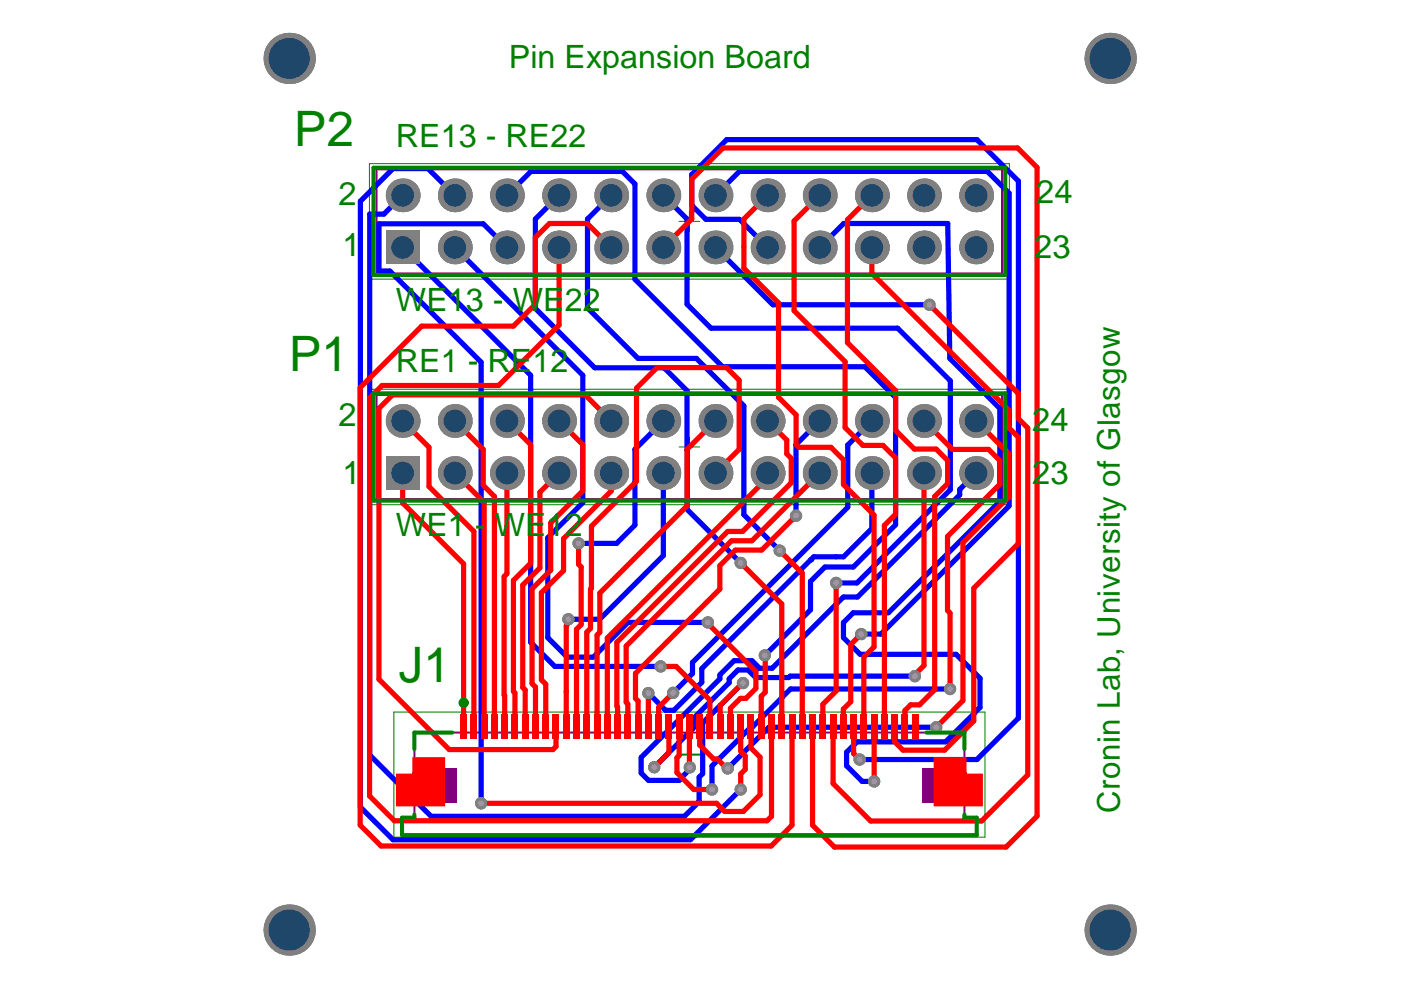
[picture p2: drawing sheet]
<svg xmlns="http://www.w3.org/2000/svg" width="297mm" height="210mm" viewBox="0 0 297 210" stroke-linecap="round" stroke-linejoin="round" font-family="sans-serif">
<defs><g id="words">
<g font-size="10.4" fill="#008000">
<text x="62.3" y="30.9">P2</text>
<text x="61.2" y="78.7">P1</text>
<text x="84.5" y="144.6">J1</text>
</g>
<g font-size="6.9" fill="#008000">
<text x="71.8" y="43.5">2</text>
<text x="219.7" y="43">24</text>
<text x="72.6" y="54.3">1</text>
<text x="219.3" y="54.8">23</text>
<text x="71.8" y="90.4">2</text>
<text x="218.8" y="91.3">24</text>
<text x="72.6" y="102.6">1</text>
<text x="218.8" y="102.6">23</text>
</g>
<g font-size="6.8" fill="#008000">
<text x="107.9" y="14.4">Pin Expansion Board</text>
<text x="83.9" y="31.1">RE13 - RE22</text>
<text x="83.9" y="65.9">WE13 - WE22</text>
<text x="83.9" y="78.9">RE1 - RE12</text>
<text x="83.9" y="113.7">WE1 - WE12</text>
</g>
<text font-size="6.6" fill="#008000" x="237.4" y="172.4" transform="rotate(-90 237.4 172.4)">Cronin Lab, University of Glasgow</text>
</g></defs>
<path d="M78.3 34.7h135.7v24.5h-135.7zM144 46.9h4.3M146.2 44.8v4.3M78.3 82.5h135.7v24.5h-135.7zM144 94.8h4.3M146.2 92.6v4.3M83.5 151h125.3v26.5h-125.3z" fill="none" stroke="#008000" stroke-width=".22"/>
<path d="M144 160h4.3M146.2 157.8v4.4" fill="none" stroke="#008000" stroke-width=".44"/>
<path d="M79.8 35.9h132.7v22.1h-132.7zM79.8 83.7h132.7v22.1h-132.7zM87.9 155.3h116.6v18.1h2.6v3.7h-121.9v-3.7h2.7z" fill="none" stroke="#800080" stroke-width=".44"/>
<g fill="#800080">
<path d="M94.4 162.9h2.4v7.4h-2.4z" fill-rule="evenodd"/>
<path d="M195.6 162.9h2.4v7.4h-2.4z" fill-rule="evenodd"/>
</g>
<g fill="#a6968d">
<circle cx="177.3" cy="123.6" r=".65"/>
<circle cx="150.1" cy="132" r=".65"/>
<circle cx="157.5" cy="144.8" r=".65"/>
<circle cx="165.3" cy="116.7" r=".65"/>
<circle cx="157" cy="119.4" r=".65"/>
<circle cx="120.5" cy="131.3" r=".65"/>
<circle cx="122.7" cy="115.2" r=".65"/>
<circle cx="137.5" cy="147" r=".65"/>
<circle cx="140.1" cy="141.3" r=".65"/>
<circle cx="162.2" cy="139" r=".65"/>
<circle cx="157" cy="167.4" r=".65"/>
<circle cx="154.3" cy="162.9" r=".65"/>
<circle cx="146.2" cy="162.7" r=".65"/>
<circle cx="151" cy="167.4" r=".65"/>
<circle cx="194" cy="143.4" r=".65"/>
<circle cx="201.4" cy="146.1" r=".65"/>
<circle cx="142.7" cy="146.9" r=".65"/>
<circle cx="198.5" cy="154.2" r=".65"/>
<circle cx="102" cy="170.3" r=".65"/>
<circle cx="197.1" cy="64.6" r=".65"/>
<circle cx="182.3" cy="161" r=".65"/>
<circle cx="185.3" cy="165.7" r=".65"/>
<circle cx="168.8" cy="109.3" r=".65"/>
<circle cx="138.7" cy="162.7" r=".65"/>
<circle cx="182.6" cy="134.4" r=".65"/>
</g>
<path d="M189.9 111.3l-9 8.9h-6l-3.1 3.1v6l-9.6 9.7M201.5 103.8l-19.8 19.8h-4.4M203.5 104.9l-21.7 21.7h-3l-15.1 15.1" fill="none" stroke="#00f" stroke-width="1.1"/>
<circle cx="171.9" cy="118.7" r=".55" fill="#00f"/>
<g fill="none" stroke="#00f" stroke-width="1.1">
<path d="M85.4 41.4l-4 4h-3v114.7l13 13h53.7l3.1-3.1v-5.2l.8-.8v-10.7l8.5-8.5M85.4 52.5l27.1 27.1v56.6l5.1 5.1h22.5M96.4 52.5l27.2 27.1v27l-7.5 7.4v21.2l4.2 4.1h5.5l7.4-7.3h16.9M96.4 41.4l-5.7-5.7h-7.4l-6.9 7v128.4l6.9 6.9h63.1l10.6-10.6M107.5 41.4l5.1-5.1h19.4l2.6 2.7v20.2l18.6 18.6h30.2l6.5 6.5v27M107.5 52.5l-5-5h-22.1v10h2.3l19.3 19.3v93.5M118.5 41.4l-5 5v19l12.6 12.6h14.7l4.9 4.8v25.2l11.3 11.4M129.6 41.4l-5 5v18.9l10.7 10.7h12.4l10 10v23.1l7.6 7.6M140.6 41.4l5.1 5v18.1l5.1 5.1h39.5l11.2 11.1v23.1M151.7 41.4l5.1-5.1h52.5l4.6 4.7v66.3l-27.1 27.1h-4.2M151.7 52.5l12.2 12.1h33.2M162.7 52.5l-5.9-6h-7.2l-2.9-3v-6.5l7.4-7.4h53l8.8 8.8v113.8l-8.8 8.8h-24.8"/>
<path d="M173.8 52.5l5.1-5.1h22l.5 28.6 10.6 10.6v19.7l-23.6 23.6h-7.5l-2.1 2.1v3.2l3.6 3.5h20.3l5.1 5.1v6.2l-7.3 7.3h-18.8l-2.2 2.2v2.9l3.3 3.3h2.5M140.6 89.2l-6 6.1v16l-3.9 3.9h-8M173.8 89.2l-5 5.1v15M184.9 89.2l-5.2 5.2v13.1l-32.9 32.9v2.4l-4.1 4.1M140.6 100.3v17.5l-13.5 13.5h-6.6M184.9 100.3v11.8l-6 6h-6.4l-23.7 23.7v2.9l-5.9 5.9h-1.8l-3.6-3.6M207 100.3l-3.5 3.5v1.1M163.7 141.7h-2.7l-1.6-1.6h-3.8l-3 3v.8l-16.7 16.7v3.3l1.6 1.6h6.5l2.2-2.4v-.4M194 143.4h-26.5l-.3 .3h-7l-1.6-1.6h-2.1l-1.9 1.8v.8l-7.6 7.6v2.1l-8.3 8.3M198.5 154.2h-35.5l-8.7 8.7M201.4 146.1h-33.8l-8.2 8.1h-.3l-8.1 8.2v5"/>
</g>
<circle cx="177.3" cy="123.6" r="1.31" fill="#808080"/>
<circle cx="177.3" cy="123.6" r=".65" fill="#a6968d"/>
<circle cx="150.1" cy="132" r="1.31" fill="#808080"/>
<circle cx="150.1" cy="132" r=".65" fill="#a6968d"/>
<circle cx="157.5" cy="144.8" r="1.31" fill="#808080"/>
<circle cx="157.5" cy="144.8" r=".65" fill="#a6968d"/>
<circle cx="165.3" cy="116.7" r="1.31" fill="#808080"/>
<circle cx="165.3" cy="116.7" r=".65" fill="#a6968d"/>
<circle cx="157" cy="119.4" r="1.31" fill="#808080"/>
<circle cx="157" cy="119.4" r=".65" fill="#a6968d"/>
<circle cx="120.5" cy="131.3" r="1.31" fill="#808080"/>
<circle cx="120.5" cy="131.3" r=".65" fill="#a6968d"/>
<circle cx="122.7" cy="115.2" r="1.31" fill="#808080"/>
<circle cx="122.7" cy="115.2" r=".65" fill="#a6968d"/>
<circle cx="137.5" cy="147" r="1.31" fill="#808080"/>
<circle cx="137.5" cy="147" r=".65" fill="#a6968d"/>
<circle cx="140.1" cy="141.3" r="1.31" fill="#808080"/>
<circle cx="140.1" cy="141.3" r=".65" fill="#a6968d"/>
<circle cx="162.2" cy="139" r="1.31" fill="#808080"/>
<circle cx="162.2" cy="139" r=".65" fill="#a6968d"/>
<circle cx="157" cy="167.4" r="1.31" fill="#808080"/>
<circle cx="157" cy="167.4" r=".65" fill="#a6968d"/>
<circle cx="154.3" cy="162.9" r="1.31" fill="#808080"/>
<circle cx="154.3" cy="162.9" r=".65" fill="#a6968d"/>
<circle cx="146.2" cy="162.7" r="1.31" fill="#808080"/>
<circle cx="146.2" cy="162.7" r=".65" fill="#a6968d"/>
<circle cx="151" cy="167.4" r="1.31" fill="#808080"/>
<circle cx="151" cy="167.4" r=".65" fill="#a6968d"/>
<circle cx="194" cy="143.4" r="1.31" fill="#808080"/>
<circle cx="194" cy="143.4" r=".65" fill="#a6968d"/>
<circle cx="201.4" cy="146.1" r="1.31" fill="#808080"/>
<circle cx="201.4" cy="146.1" r=".65" fill="#a6968d"/>
<circle cx="142.7" cy="146.9" r="1.31" fill="#808080"/>
<circle cx="142.7" cy="146.9" r=".65" fill="#a6968d"/>
<circle cx="198.5" cy="154.2" r="1.31" fill="#808080"/>
<circle cx="198.5" cy="154.2" r=".65" fill="#a6968d"/>
<circle cx="102" cy="170.3" r="1.31" fill="#808080"/>
<circle cx="102" cy="170.3" r=".65" fill="#a6968d"/>
<circle cx="197.1" cy="64.6" r="1.31" fill="#808080"/>
<circle cx="197.1" cy="64.6" r=".65" fill="#a6968d"/>
<circle cx="182.3" cy="161" r="1.31" fill="#808080"/>
<circle cx="182.3" cy="161" r=".65" fill="#a6968d"/>
<circle cx="185.3" cy="165.7" r="1.31" fill="#808080"/>
<circle cx="185.3" cy="165.7" r=".65" fill="#a6968d"/>
<circle cx="168.8" cy="109.3" r="1.31" fill="#808080"/>
<circle cx="168.8" cy="109.3" r=".65" fill="#a6968d"/>
<circle cx="138.7" cy="162.7" r="1.31" fill="#808080"/>
<circle cx="138.7" cy="162.7" r=".65" fill="#a6968d"/>
<circle cx="182.6" cy="134.4" r="1.31" fill="#808080"/>
<circle cx="182.6" cy="134.4" r=".65" fill="#a6968d"/>
<circle cx="61.3" cy="197.2" r="5.4" fill="#808080"/>
<circle cx="61.3" cy="197.2" r="4.4" fill="#1f4769"/>
<circle cx="140.6" cy="100.3" r="3.6" fill="#808080"/>
<circle cx="140.6" cy="100.3" r="2.39" fill="#1f4769"/>
<circle cx="162.7" cy="100.3" r="3.6" fill="#808080"/>
<circle cx="162.7" cy="100.3" r="2.39" fill="#1f4769"/>
<circle cx="184.9" cy="100.3" r="3.6" fill="#808080"/>
<circle cx="184.9" cy="100.3" r="2.39" fill="#1f4769"/>
<circle cx="235.4" cy="197.2" r="5.4" fill="#808080"/>
<circle cx="235.4" cy="197.2" r="4.4" fill="#1f4769"/>
<circle cx="61.3" cy="12.4" r="5.4" fill="#808080"/>
<circle cx="61.3" cy="12.4" r="4.4" fill="#1f4769"/>
<path d="M81.8 96.7h7.2v7.2h-7.2z" fill-rule="evenodd" fill="#808080"/>
<circle cx="85.4" cy="100.3" r="2.39" fill="#1f4769"/>
<circle cx="85.4" cy="89.2" r="3.6" fill="#808080"/>
<circle cx="85.4" cy="89.2" r="2.39" fill="#1f4769"/>
<path d="M81.8 48.9h7.2v7.1h-7.2z" fill-rule="evenodd" fill="#808080"/>
<circle cx="85.4" cy="52.5" r="2.39" fill="#1f4769"/>
<circle cx="85.4" cy="41.4" r="3.6" fill="#808080"/>
<circle cx="85.4" cy="41.4" r="2.39" fill="#1f4769"/>
<circle cx="96.4" cy="89.2" r="3.6" fill="#808080"/>
<circle cx="96.4" cy="89.2" r="2.39" fill="#1f4769"/>
<circle cx="96.4" cy="100.3" r="3.6" fill="#808080"/>
<circle cx="96.4" cy="100.3" r="2.39" fill="#1f4769"/>
<circle cx="96.4" cy="52.5" r="3.6" fill="#808080"/>
<circle cx="96.4" cy="52.5" r="2.39" fill="#1f4769"/>
<circle cx="96.4" cy="41.4" r="3.6" fill="#808080"/>
<circle cx="96.4" cy="41.4" r="2.39" fill="#1f4769"/>
<circle cx="107.5" cy="100.3" r="3.6" fill="#808080"/>
<circle cx="107.5" cy="100.3" r="2.39" fill="#1f4769"/>
<circle cx="107.5" cy="89.2" r="3.6" fill="#808080"/>
<circle cx="107.5" cy="89.2" r="2.39" fill="#1f4769"/>
<circle cx="107.5" cy="41.4" r="3.6" fill="#808080"/>
<circle cx="107.5" cy="41.4" r="2.39" fill="#1f4769"/>
<circle cx="107.5" cy="52.5" r="3.6" fill="#808080"/>
<circle cx="107.5" cy="52.5" r="2.39" fill="#1f4769"/>
<circle cx="118.5" cy="100.3" r="3.6" fill="#808080"/>
<circle cx="118.5" cy="100.3" r="2.39" fill="#1f4769"/>
<circle cx="118.5" cy="89.2" r="3.6" fill="#808080"/>
<circle cx="118.5" cy="89.2" r="2.39" fill="#1f4769"/>
<circle cx="118.5" cy="52.5" r="3.6" fill="#808080"/>
<circle cx="118.5" cy="52.5" r="2.39" fill="#1f4769"/>
<circle cx="129.6" cy="100.3" r="3.6" fill="#808080"/>
<circle cx="129.6" cy="100.3" r="2.39" fill="#1f4769"/>
<circle cx="195.9" cy="100.3" r="3.6" fill="#808080"/>
<circle cx="195.9" cy="100.3" r="2.39" fill="#1f4769"/>
<circle cx="173.8" cy="100.3" r="3.6" fill="#808080"/>
<circle cx="173.8" cy="100.3" r="2.39" fill="#1f4769"/>
<circle cx="151.7" cy="100.3" r="3.6" fill="#808080"/>
<circle cx="151.7" cy="100.3" r="2.39" fill="#1f4769"/>
<circle cx="207" cy="100.3" r="3.6" fill="#808080"/>
<circle cx="207" cy="100.3" r="2.39" fill="#1f4769"/>
<circle cx="129.6" cy="89.2" r="3.6" fill="#808080"/>
<circle cx="129.6" cy="89.2" r="2.39" fill="#1f4769"/>
<circle cx="207" cy="89.2" r="3.6" fill="#808080"/>
<circle cx="207" cy="89.2" r="2.39" fill="#1f4769"/>
<circle cx="173.8" cy="89.2" r="3.6" fill="#808080"/>
<circle cx="173.8" cy="89.2" r="2.39" fill="#1f4769"/>
<circle cx="195.9" cy="89.2" r="3.6" fill="#808080"/>
<circle cx="195.9" cy="89.2" r="2.39" fill="#1f4769"/>
<circle cx="184.9" cy="89.2" r="3.6" fill="#808080"/>
<circle cx="184.9" cy="89.2" r="2.39" fill="#1f4769"/>
<circle cx="140.6" cy="89.2" r="3.6" fill="#808080"/>
<circle cx="140.6" cy="89.2" r="2.39" fill="#1f4769"/>
<circle cx="162.7" cy="89.2" r="3.6" fill="#808080"/>
<circle cx="162.7" cy="89.2" r="2.39" fill="#1f4769"/>
<circle cx="151.7" cy="89.2" r="3.6" fill="#808080"/>
<circle cx="151.7" cy="89.2" r="2.39" fill="#1f4769"/>
<circle cx="162.7" cy="52.5" r="3.6" fill="#808080"/>
<circle cx="162.7" cy="52.5" r="2.39" fill="#1f4769"/>
<circle cx="207" cy="52.5" r="3.6" fill="#808080"/>
<circle cx="207" cy="52.5" r="2.39" fill="#1f4769"/>
<circle cx="184.9" cy="52.5" r="3.6" fill="#808080"/>
<circle cx="184.9" cy="52.5" r="2.39" fill="#1f4769"/>
<circle cx="140.6" cy="52.5" r="3.6" fill="#808080"/>
<circle cx="140.6" cy="52.5" r="2.39" fill="#1f4769"/>
<circle cx="129.6" cy="52.5" r="3.6" fill="#808080"/>
<circle cx="129.6" cy="52.5" r="2.39" fill="#1f4769"/>
<circle cx="151.7" cy="52.5" r="3.6" fill="#808080"/>
<circle cx="151.7" cy="52.5" r="2.39" fill="#1f4769"/>
<circle cx="173.8" cy="52.5" r="3.6" fill="#808080"/>
<circle cx="173.8" cy="52.5" r="2.39" fill="#1f4769"/>
<circle cx="195.9" cy="52.5" r="3.6" fill="#808080"/>
<circle cx="195.9" cy="52.5" r="2.39" fill="#1f4769"/>
<circle cx="118.5" cy="41.4" r="3.6" fill="#808080"/>
<circle cx="118.5" cy="41.4" r="2.39" fill="#1f4769"/>
<circle cx="195.9" cy="41.4" r="3.6" fill="#808080"/>
<circle cx="195.9" cy="41.4" r="2.39" fill="#1f4769"/>
<circle cx="184.9" cy="41.4" r="3.6" fill="#808080"/>
<circle cx="184.9" cy="41.4" r="2.39" fill="#1f4769"/>
<circle cx="162.7" cy="41.4" r="3.6" fill="#808080"/>
<circle cx="162.7" cy="41.4" r="2.39" fill="#1f4769"/>
<circle cx="129.6" cy="41.4" r="3.6" fill="#808080"/>
<circle cx="129.6" cy="41.4" r="2.39" fill="#1f4769"/>
<circle cx="140.6" cy="41.4" r="3.6" fill="#808080"/>
<circle cx="140.6" cy="41.4" r="2.39" fill="#1f4769"/>
<circle cx="207" cy="41.4" r="3.6" fill="#808080"/>
<circle cx="207" cy="41.4" r="2.39" fill="#1f4769"/>
<circle cx="151.7" cy="41.4" r="3.6" fill="#808080"/>
<circle cx="151.7" cy="41.4" r="2.39" fill="#1f4769"/>
<circle cx="173.8" cy="41.4" r="3.6" fill="#808080"/>
<circle cx="173.8" cy="41.4" r="2.39" fill="#1f4769"/>
<circle cx="235.4" cy="12.4" r="5.4" fill="#808080"/>
<circle cx="235.4" cy="12.4" r="4.4" fill="#1f4769"/>
<g fill="#f00">
<path d="M83.9 164h3.5v-3.5h7v10.5h-10.5z"/>
<path d="M198 160.5h6.9v3.5h3.5v7h-10.4z"/>
</g>
<g fill="none" stroke="#f00" stroke-width="1.1">
<path d="M157.7 46.4v10.5M173.8 41.4l-5.4 5.5v19l10.8 10.8M184.9 41.4l-5.2 5.2v26l10.2 10.2M107.5 89.2l5 5.1v25.1l-3.6 3.7v23.5l.3 .3v7.1M151.7 89.2l-6 6.1v12l-18.5 18.4v8.4l-.6 .5v19.4M167.8 97.2v5.2l-10.4 10.3h-3.1l-23.5 23.5v13.5M102.5 102.9l2.3 2.4v48.7M107.5 100.3v21.3l-.6 .6 .1 31.8M118.5 100.3l-4 4.1v16l-3.7 3.6v21.8l.6 .5v7.7M122.7 115.2v4.4l.5 .6v12.2l-1 1v20.6M123.6 104.1l-6.8 6.8v10l-4 3.9v20.1l.7 .8v8.3M129.6 104.1l-10.1 10.1v6.8l-4.7 4.7v18.4l.9 .9v9"/>
<path d="M151.7 100.3l5-5v-14.7l-2.7-2.7h-14.7l-4.3 4.4v19.7l-9.6 9.6v13.1l-.2 .2v8.3l-.8 .8v20M157 119.4l8.7 8.7v25.9M162.7 100.3v1l-33.9 34v18.7M165.3 116.7l4.8 4.8v32.5M168.8 109.3l-7.3 7.3h-5.6l-3.3 3.3v5M173.8 100.3l-14.4 14.4h-4.3l-22.3 22.3v11.9M120.5 131.3l-.3 .3v1l-.1 .1v21.3M150.1 132v.2l10.2 10.2v3.6l-2.1 2.1h-1.2l-2.1 2.1M162.2 139v7.8l-.8 .8v6.4M177.3 123.6v22.9l-2.8 2.8M80.3 144l15 14.9h21.9l.7-.6v-4.3M137.5 147v7"/>
<path d="M157.5 144.8l-4.8 4.8"/>
</g>
<circle cx="137.5" cy="147" r=".55" fill="#f00"/>
<path d="M152.6 124.9l-17.9 17.9M130.8 149.7l.1 .2M132.8 148.9l.3 .4M134.7 148.1l.6 .5" fill="none" stroke="#f00" stroke-width="1.1"/>
<circle cx="137.5" cy="154" r=".55" fill="#f00"/>
<g fill="none" stroke="#f00" stroke-width="1.1">
<path d="M118.5 52.5v16.4l-12.8 12.8h-24.7l-2.6 2.7v84.4l5.2 5.2h79l1-.9v-19.1M129.6 52.5l-5.1-5.1h-8l-3 3v14.1l-4.6 4.6h-19.5l-13 13.1v92.8l4.4 4.4h82.7l4.4-4.4v-21M140.6 52.5l6.1-6.1v-8.4l6.6-6.6h62.4l4.2 4.1v137.5l-6.6 6.6h-36.4l-4.6-4.6v-21M157.7 56.9l7.4 7.3v20l3.7 3.8v6.3l.6 .5h6.8l2.6 2.7v5.2l6.5 6.5v28l-2.1 2.1v14.7M162.7 41.4l-5 5M184.9 52.5v5.5l29 29v3.7l2 2v22.5l-9.4 9.5v28.2l-6.2 6.2h-8.8l-1.8-1.8v-3.3M179.2 76.7v14l3.8 3.7h4.2l2.7 2.7v11.9l-2.4 2.4v42.6M197.1 64.6l18.8 18.9v5.3l2 1.9v73.6l-9.8 9.8h-23.5l-8-8v-12.1M85.4 89.2l5.6 5.6v8.4l9.5 9.5v41.3M96.4 89.2l6.1 6.1v7.6M118.5 89.2l5.1 5.1v9.8M129.6 89.2l-5.5-5.5h-40.9l-2.9 2.9v57.4"/>
<path d="M162.7 89.2l4.1 4.1v2.9l1 1M189.9 82.8v8.4l4 4h4.6l2.4 2.4v4.9l-2.7 2.8v40.9l-3.2 3.2h-1.9l-1.2 1.3v3.3M195.9 89.2l6 6.1h7.7l2.4 2.3v5.1l-11.1 11v15.7l.5 .6v16.1M207 89.2l6.9 7v9.1l-9.7 9.8v33.4l-5.7 5.7M85.4 100.3v6.3l12.9 12.9v34.5M96.4 100.3l6.3 6.2v47.5M129.6 100.3v3.8M195.9 100.3v40.8l-1.9 1.9v.4M182.6 134.4l-2.2 2.3v12.1l-1.6 1.5v3.7M130.9 149.9v4.1M133.1 149.3v4.7M134.7 142.8v5.3"/>
<path d="M135.3 148.6v5.4M140.1 141.3h3.3l7.1 7.1v5.6M141.8 154v5.6l-3.1 3.1M142.7 146.9l-3.1 3.1v4M144 154v6.2l-.5 .5v3.1l3.6 3.6h3.9M146.2 154v8.7M148.3 154v4l3 2.9h.8l2 2h.2M152.7 149.6v4.4M154.9 150.2v3.8M157 154v5.3l1 .9v2.9l-1 1v3.3M159.2 154v4.6l1.9 1.9v8l-3.5 3.5h-3.9l-1.8-1.7h-49.9M174.5 149.3v4.7"/>
<path d="M181 154v5.8l1.3 1.2M185.3 154v11.7"/>
</g>
<circle cx="177.3" cy="123.6" r="1.31" fill="#808080"/>
<circle cx="177.3" cy="123.6" r=".65" fill="#a6968d"/>
<circle cx="150.1" cy="132" r="1.31" fill="#808080"/>
<circle cx="150.1" cy="132" r=".65" fill="#a6968d"/>
<circle cx="157.5" cy="144.8" r="1.31" fill="#808080"/>
<circle cx="157.5" cy="144.8" r=".65" fill="#a6968d"/>
<circle cx="165.3" cy="116.7" r="1.31" fill="#808080"/>
<circle cx="165.3" cy="116.7" r=".65" fill="#a6968d"/>
<circle cx="157" cy="119.4" r="1.31" fill="#808080"/>
<circle cx="157" cy="119.4" r=".65" fill="#a6968d"/>
<circle cx="120.5" cy="131.3" r="1.31" fill="#808080"/>
<circle cx="120.5" cy="131.3" r=".65" fill="#a6968d"/>
<circle cx="122.7" cy="115.2" r="1.31" fill="#808080"/>
<circle cx="122.7" cy="115.2" r=".65" fill="#a6968d"/>
<circle cx="137.5" cy="147" r="1.31" fill="#808080"/>
<circle cx="137.5" cy="147" r=".65" fill="#a6968d"/>
<circle cx="140.1" cy="141.3" r="1.31" fill="#808080"/>
<circle cx="140.1" cy="141.3" r=".65" fill="#a6968d"/>
<circle cx="162.2" cy="139" r="1.31" fill="#808080"/>
<circle cx="162.2" cy="139" r=".65" fill="#a6968d"/>
<circle cx="157" cy="167.4" r="1.31" fill="#808080"/>
<circle cx="157" cy="167.4" r=".65" fill="#a6968d"/>
<circle cx="154.3" cy="162.9" r="1.31" fill="#808080"/>
<circle cx="154.3" cy="162.9" r=".65" fill="#a6968d"/>
<circle cx="146.2" cy="162.7" r="1.31" fill="#808080"/>
<circle cx="146.2" cy="162.7" r=".65" fill="#a6968d"/>
<circle cx="151" cy="167.4" r="1.31" fill="#808080"/>
<circle cx="151" cy="167.4" r=".65" fill="#a6968d"/>
<circle cx="194" cy="143.4" r="1.31" fill="#808080"/>
<circle cx="194" cy="143.4" r=".65" fill="#a6968d"/>
<circle cx="201.4" cy="146.1" r="1.31" fill="#808080"/>
<circle cx="201.4" cy="146.1" r=".65" fill="#a6968d"/>
<circle cx="142.7" cy="146.9" r="1.31" fill="#808080"/>
<circle cx="142.7" cy="146.9" r=".65" fill="#a6968d"/>
<circle cx="198.5" cy="154.2" r="1.31" fill="#808080"/>
<circle cx="198.5" cy="154.2" r=".65" fill="#a6968d"/>
<circle cx="102" cy="170.3" r="1.31" fill="#808080"/>
<circle cx="102" cy="170.3" r=".65" fill="#a6968d"/>
<circle cx="197.1" cy="64.6" r="1.31" fill="#808080"/>
<circle cx="197.1" cy="64.6" r=".65" fill="#a6968d"/>
<circle cx="182.3" cy="161" r="1.31" fill="#808080"/>
<circle cx="182.3" cy="161" r=".65" fill="#a6968d"/>
<circle cx="185.3" cy="165.7" r="1.31" fill="#808080"/>
<circle cx="185.3" cy="165.7" r=".65" fill="#a6968d"/>
<circle cx="168.8" cy="109.3" r="1.31" fill="#808080"/>
<circle cx="168.8" cy="109.3" r=".65" fill="#a6968d"/>
<circle cx="138.7" cy="162.7" r="1.31" fill="#808080"/>
<circle cx="138.7" cy="162.7" r=".65" fill="#a6968d"/>
<circle cx="182.6" cy="134.4" r="1.31" fill="#808080"/>
<circle cx="182.6" cy="134.4" r=".65" fill="#a6968d"/>
<circle cx="61.3" cy="197.2" r="5.4" fill="#808080"/>
<circle cx="61.3" cy="197.2" r="4.4" fill="#1f4769"/>
<circle cx="140.6" cy="100.3" r="3.6" fill="#808080"/>
<circle cx="140.6" cy="100.3" r="2.39" fill="#1f4769"/>
<circle cx="162.7" cy="100.3" r="3.6" fill="#808080"/>
<circle cx="162.7" cy="100.3" r="2.39" fill="#1f4769"/>
<circle cx="184.9" cy="100.3" r="3.6" fill="#808080"/>
<circle cx="184.9" cy="100.3" r="2.39" fill="#1f4769"/>
<circle cx="235.4" cy="197.2" r="5.4" fill="#808080"/>
<circle cx="235.4" cy="197.2" r="4.4" fill="#1f4769"/>
<circle cx="61.3" cy="12.4" r="5.4" fill="#808080"/>
<circle cx="61.3" cy="12.4" r="4.4" fill="#1f4769"/>
<path d="M81.8 96.7h7.2v7.2h-7.2z" fill-rule="evenodd" fill="#808080"/>
<circle cx="85.4" cy="100.3" r="2.39" fill="#1f4769"/>
<circle cx="85.4" cy="89.2" r="3.6" fill="#808080"/>
<circle cx="85.4" cy="89.2" r="2.39" fill="#1f4769"/>
<path d="M81.8 48.9h7.2v7.1h-7.2z" fill-rule="evenodd" fill="#808080"/>
<circle cx="85.4" cy="52.5" r="2.39" fill="#1f4769"/>
<circle cx="85.4" cy="41.4" r="3.6" fill="#808080"/>
<circle cx="85.4" cy="41.4" r="2.39" fill="#1f4769"/>
<circle cx="96.4" cy="89.2" r="3.6" fill="#808080"/>
<circle cx="96.4" cy="89.2" r="2.39" fill="#1f4769"/>
<circle cx="96.4" cy="100.3" r="3.6" fill="#808080"/>
<circle cx="96.4" cy="100.3" r="2.39" fill="#1f4769"/>
<circle cx="96.4" cy="52.5" r="3.6" fill="#808080"/>
<circle cx="96.4" cy="52.5" r="2.39" fill="#1f4769"/>
<circle cx="96.4" cy="41.4" r="3.6" fill="#808080"/>
<circle cx="96.4" cy="41.4" r="2.39" fill="#1f4769"/>
<circle cx="107.5" cy="100.3" r="3.6" fill="#808080"/>
<circle cx="107.5" cy="100.3" r="2.39" fill="#1f4769"/>
<circle cx="107.5" cy="89.2" r="3.6" fill="#808080"/>
<circle cx="107.5" cy="89.2" r="2.39" fill="#1f4769"/>
<circle cx="107.5" cy="41.4" r="3.6" fill="#808080"/>
<circle cx="107.5" cy="41.4" r="2.39" fill="#1f4769"/>
<circle cx="107.5" cy="52.5" r="3.6" fill="#808080"/>
<circle cx="107.5" cy="52.5" r="2.39" fill="#1f4769"/>
<circle cx="118.5" cy="100.3" r="3.6" fill="#808080"/>
<circle cx="118.5" cy="100.3" r="2.39" fill="#1f4769"/>
<circle cx="118.5" cy="89.2" r="3.6" fill="#808080"/>
<circle cx="118.5" cy="89.2" r="2.39" fill="#1f4769"/>
<circle cx="118.5" cy="52.5" r="3.6" fill="#808080"/>
<circle cx="118.5" cy="52.5" r="2.39" fill="#1f4769"/>
<circle cx="129.6" cy="100.3" r="3.6" fill="#808080"/>
<circle cx="129.6" cy="100.3" r="2.39" fill="#1f4769"/>
<circle cx="195.9" cy="100.3" r="3.6" fill="#808080"/>
<circle cx="195.9" cy="100.3" r="2.39" fill="#1f4769"/>
<circle cx="173.8" cy="100.3" r="3.6" fill="#808080"/>
<circle cx="173.8" cy="100.3" r="2.39" fill="#1f4769"/>
<circle cx="151.7" cy="100.3" r="3.6" fill="#808080"/>
<circle cx="151.7" cy="100.3" r="2.39" fill="#1f4769"/>
<circle cx="207" cy="100.3" r="3.6" fill="#808080"/>
<circle cx="207" cy="100.3" r="2.39" fill="#1f4769"/>
<circle cx="129.6" cy="89.2" r="3.6" fill="#808080"/>
<circle cx="129.6" cy="89.2" r="2.39" fill="#1f4769"/>
<circle cx="207" cy="89.2" r="3.6" fill="#808080"/>
<circle cx="207" cy="89.2" r="2.39" fill="#1f4769"/>
<circle cx="173.8" cy="89.2" r="3.6" fill="#808080"/>
<circle cx="173.8" cy="89.2" r="2.39" fill="#1f4769"/>
<circle cx="195.9" cy="89.2" r="3.6" fill="#808080"/>
<circle cx="195.9" cy="89.2" r="2.39" fill="#1f4769"/>
<circle cx="184.9" cy="89.2" r="3.6" fill="#808080"/>
<circle cx="184.9" cy="89.2" r="2.39" fill="#1f4769"/>
<circle cx="140.6" cy="89.2" r="3.6" fill="#808080"/>
<circle cx="140.6" cy="89.2" r="2.39" fill="#1f4769"/>
<circle cx="162.7" cy="89.2" r="3.6" fill="#808080"/>
<circle cx="162.7" cy="89.2" r="2.39" fill="#1f4769"/>
<circle cx="151.7" cy="89.2" r="3.6" fill="#808080"/>
<circle cx="151.7" cy="89.2" r="2.39" fill="#1f4769"/>
<circle cx="162.7" cy="52.5" r="3.6" fill="#808080"/>
<circle cx="162.7" cy="52.5" r="2.39" fill="#1f4769"/>
<circle cx="207" cy="52.5" r="3.6" fill="#808080"/>
<circle cx="207" cy="52.5" r="2.39" fill="#1f4769"/>
<circle cx="184.9" cy="52.5" r="3.6" fill="#808080"/>
<circle cx="184.9" cy="52.5" r="2.39" fill="#1f4769"/>
<circle cx="140.6" cy="52.5" r="3.6" fill="#808080"/>
<circle cx="140.6" cy="52.5" r="2.39" fill="#1f4769"/>
<circle cx="129.6" cy="52.5" r="3.6" fill="#808080"/>
<circle cx="129.6" cy="52.5" r="2.39" fill="#1f4769"/>
<circle cx="151.7" cy="52.5" r="3.6" fill="#808080"/>
<circle cx="151.7" cy="52.5" r="2.39" fill="#1f4769"/>
<circle cx="173.8" cy="52.5" r="3.6" fill="#808080"/>
<circle cx="173.8" cy="52.5" r="2.39" fill="#1f4769"/>
<circle cx="195.9" cy="52.5" r="3.6" fill="#808080"/>
<circle cx="195.9" cy="52.5" r="2.39" fill="#1f4769"/>
<circle cx="118.5" cy="41.4" r="3.6" fill="#808080"/>
<circle cx="118.5" cy="41.4" r="2.39" fill="#1f4769"/>
<circle cx="195.9" cy="41.4" r="3.6" fill="#808080"/>
<circle cx="195.9" cy="41.4" r="2.39" fill="#1f4769"/>
<circle cx="184.9" cy="41.4" r="3.6" fill="#808080"/>
<circle cx="184.9" cy="41.4" r="2.39" fill="#1f4769"/>
<circle cx="162.7" cy="41.4" r="3.6" fill="#808080"/>
<circle cx="162.7" cy="41.4" r="2.39" fill="#1f4769"/>
<circle cx="129.6" cy="41.4" r="3.6" fill="#808080"/>
<circle cx="129.6" cy="41.4" r="2.39" fill="#1f4769"/>
<circle cx="140.6" cy="41.4" r="3.6" fill="#808080"/>
<circle cx="140.6" cy="41.4" r="2.39" fill="#1f4769"/>
<circle cx="207" cy="41.4" r="3.6" fill="#808080"/>
<circle cx="207" cy="41.4" r="2.39" fill="#1f4769"/>
<circle cx="151.7" cy="41.4" r="3.6" fill="#808080"/>
<circle cx="151.7" cy="41.4" r="2.39" fill="#1f4769"/>
<circle cx="173.8" cy="41.4" r="3.6" fill="#808080"/>
<circle cx="173.8" cy="41.4" r="2.39" fill="#1f4769"/>
<circle cx="235.4" cy="12.4" r="5.4" fill="#808080"/>
<circle cx="235.4" cy="12.4" r="4.4" fill="#1f4769"/>
<g fill="#f00">
<path d="M200.6 163.8h4.3v4.4h-4.3z" fill-rule="evenodd"/>
<path d="M87.4 163.8h4.4v4.3h-4.4z" fill-rule="evenodd"/>
<path d="M193.4 151.4h1.3v5.2h-1.3z" fill-rule="evenodd"/>
<path d="M191.2 151.4h1.3v5.2h-1.3z" fill-rule="evenodd"/>
<path d="M189 151.4h1.3v5.2h-1.3z" fill-rule="evenodd"/>
<path d="M186.9 151.4h1.3v5.2h-1.3z" fill-rule="evenodd"/>
<path d="M184.7 151.4h1.3v5.2h-1.3z" fill-rule="evenodd"/>
<path d="M182.5 151.4h1.3v5.2h-1.3z" fill-rule="evenodd"/>
<path d="M180.3 151.4h1.3v5.2h-1.3z" fill-rule="evenodd"/>
<path d="M178.2 151.4h1.3v5.2h-1.3z" fill-rule="evenodd"/>
<path d="M176 151.4h1.3v5.2h-1.3z" fill-rule="evenodd"/>
<path d="M173.8 151.4h1.3v5.2h-1.3z" fill-rule="evenodd"/>
<path d="M171.6 151.4h1.3v5.2h-1.3z" fill-rule="evenodd"/>
<path d="M169.4 151.4h1.4v5.2h-1.4z" fill-rule="evenodd"/>
<path d="M167.3 151.4h1.3v5.2h-1.3z" fill-rule="evenodd"/>
<path d="M165.1 151.4h1.3v5.2h-1.3z" fill-rule="evenodd"/>
<path d="M162.9 151.4h1.3v5.2h-1.3z" fill-rule="evenodd"/>
<path d="M160.7 151.4h1.4v5.2h-1.4z" fill-rule="evenodd"/>
<path d="M158.6 151.4h1.3v5.2h-1.3z" fill-rule="evenodd"/>
<path d="M156.4 151.4h1.3v5.2h-1.3z" fill-rule="evenodd"/>
<path d="M154.2 151.4h1.3v5.2h-1.3z" fill-rule="evenodd"/>
<path d="M152 151.4h1.3v5.2h-1.3z" fill-rule="evenodd"/>
<path d="M149.9 151.4h1.3v5.2h-1.3z" fill-rule="evenodd"/>
<path d="M147.7 151.4h1.3v5.2h-1.3z" fill-rule="evenodd"/>
<path d="M145.5 151.4h1.3v5.2h-1.3z" fill-rule="evenodd"/>
<path d="M143.3 151.4h1.3v5.2h-1.3z" fill-rule="evenodd"/>
<path d="M141.2 151.4h1.3v5.2h-1.3z" fill-rule="evenodd"/>
<path d="M139 151.4h1.3v5.2h-1.3z" fill-rule="evenodd"/>
<path d="M136.8 151.4h1.3v5.2h-1.3z" fill-rule="evenodd"/>
<path d="M134.6 151.4h1.3v5.2h-1.3z" fill-rule="evenodd"/>
<path d="M132.5 151.4h1.3v5.2h-1.3z" fill-rule="evenodd"/>
<path d="M130.3 151.4h1.3v5.2h-1.3z" fill-rule="evenodd"/>
<path d="M128.1 151.4h1.3v5.2h-1.3z" fill-rule="evenodd"/>
<path d="M125.9 151.4h1.3v5.2h-1.3z" fill-rule="evenodd"/>
<path d="M123.8 151.4h1.3v5.2h-1.3z" fill-rule="evenodd"/>
<path d="M121.6 151.4h1.3v5.2h-1.3z" fill-rule="evenodd"/>
<path d="M119.4 151.4h1.3v5.2h-1.3z" fill-rule="evenodd"/>
<path d="M117.2 151.4h1.3v5.2h-1.3z" fill-rule="evenodd"/>
<path d="M115.1 151.4h1.3v5.2h-1.3z" fill-rule="evenodd"/>
<path d="M112.9 151.4h1.3v5.2h-1.3z" fill-rule="evenodd"/>
<path d="M110.7 151.4h1.3v5.2h-1.3z" fill-rule="evenodd"/>
<path d="M108.5 151.4h1.3v5.2h-1.3z" fill-rule="evenodd"/>
<path d="M106.3 151.4h1.4v5.2h-1.4z" fill-rule="evenodd"/>
<path d="M104.2 151.4h1.3v5.2h-1.3z" fill-rule="evenodd"/>
<path d="M102 151.4h1.3v5.2h-1.3z" fill-rule="evenodd"/>
<path d="M99.8 151.4h1.3v5.2h-1.3z" fill-rule="evenodd"/>
<path d="M97.6 151.4h1.4v5.2h-1.4z" fill-rule="evenodd"/>
</g>
<path d="M79.2 35.6h133.9v22.7h-133.9zM79.2 83.4h133.9v22.7h-133.9zM95.9 155.3h-8v3.5M196.4 155.3h8.1v3.5M87.9 172.7v.7h-2.7v3.7h121.9v-3.7h-2.6v-.7" fill="none" stroke="#008000" stroke-width=".87"/>
<circle cx="98.3" cy="149" r=".54" fill="none" stroke="#008000" stroke-width="1.1"/>
<use href="#words"/>
</svg>
